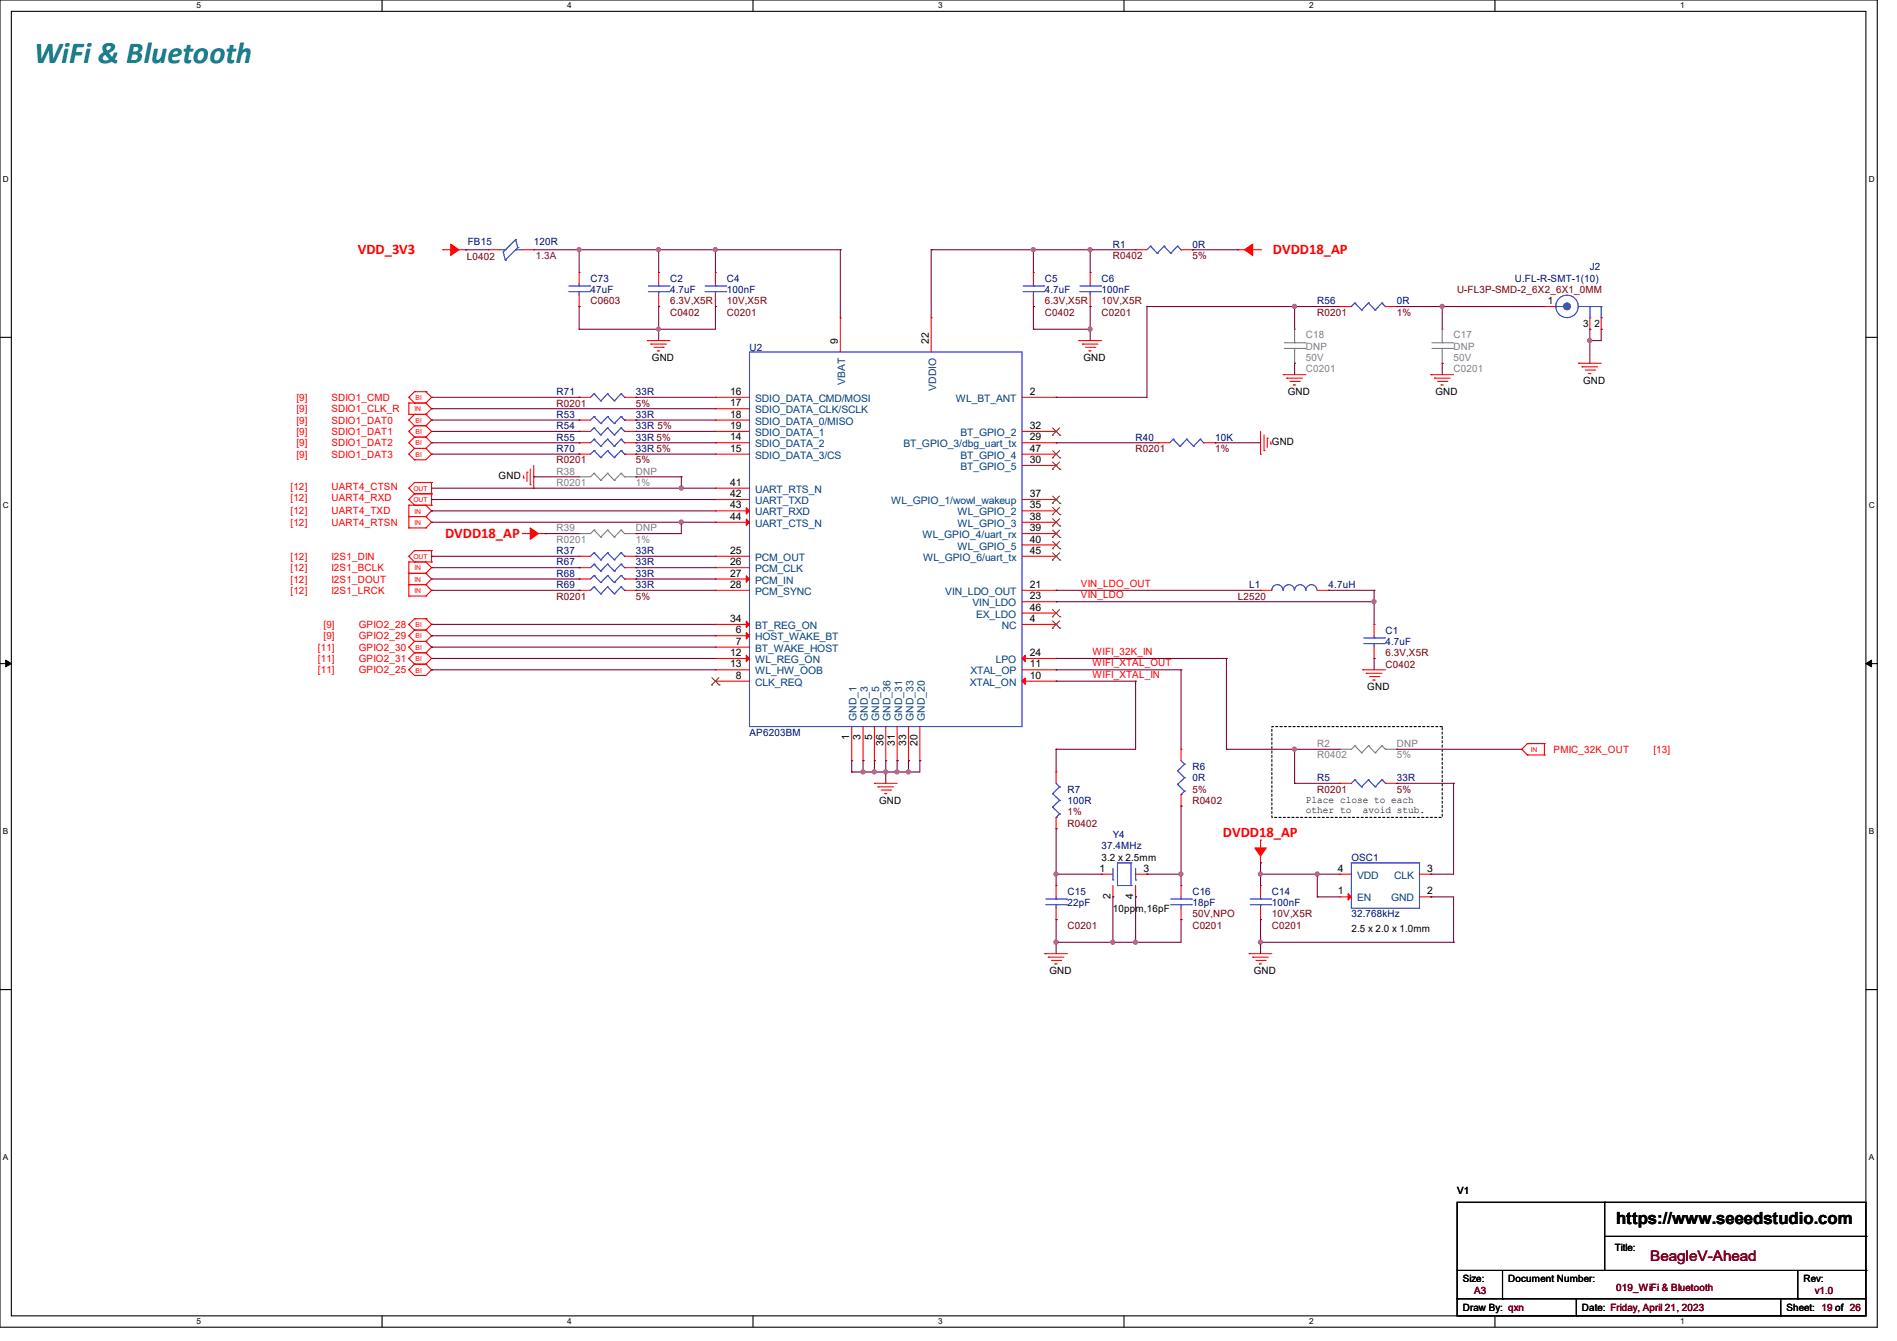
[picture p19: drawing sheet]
<svg xmlns="http://www.w3.org/2000/svg" width="297mm" height="210mm" viewBox="0 0 297 210" stroke-linecap="round" stroke-linejoin="round" font-family="sans-serif">
<defs><g id="words">
<text font-size="4.8" fill="#008080" x="5.3" y="9.9">WiFi &amp; Bluetooth</text>
<text font-size="2.6" x="253" y="191.8">https://www.seeedstudio.com</text>
<g font-size="2.3" fill="#f00">
<text x="56" y="39.8">VDD_3V3</text>
<text x="199.3" y="39.8">DVDD18_AP</text>
<text x="69.7" y="84.3">DVDD18_AP</text>
<text x="191.5" y="131.1">DVDD18_AP</text>
</g>
<text font-size="2.3" fill="#800000" x="258.4" y="197.5">BeagleV-Ahead</text>
<g font-size="1.6" fill="#800000">
<text x="73.1" y="40.7">L0402</text>
<text x="174.2" y="40.6">R0402</text>
<text x="186.7" y="40.6">5%</text>
<text x="92.5" y="47.7">C0603</text>
<text x="104.9" y="47.7">6.3V,X5R</text>
<text x="113.8" y="47.7">10V,X5R</text>
<text x="163.6" y="47.7">6.3V,X5R</text>
<text x="172.5" y="47.7">10V,X5R</text>
<text x="228.1" y="45.9">U-FL3P-SMD-2_6X2_6X1_0MM</text>
<text x="104.9" y="49.4">C0402</text>
<text x="113.8" y="49.4">C0201</text>
<text x="163.6" y="49.4">C0402</text>
<text x="172.5" y="49.4">C0201</text>
<text x="206.2" y="49.4">R0201</text>
<text x="218.7" y="49.4">1%</text>
<text x="87.1" y="63.7">R0201</text>
<text x="99.6" y="63.7">5%</text>
<text x="177.8" y="70.8">R0201</text>
<text x="190.2" y="70.8">1%</text>
<text x="87.1" y="72.6">R0201</text>
<text x="99.6" y="72.6">5%</text>
<text x="87.1" y="93.9">R0201</text>
<text x="99.6" y="93.9">5%</text>
<text x="193.8" y="93.9">L2520</text>
<text x="216.9" y="104.6">C0402</text>
<text x="216.9" y="102.8">6.3V,X5R</text>
<text x="186.7" y="124.1">5%</text>
<text x="186.7" y="125.9">R0402</text>
<text x="206.2" y="124.1">R0201</text>
<text x="218.7" y="124.1">5%</text>
<text x="167.1" y="127.7">1%</text>
<text x="167.1" y="129.5">R0402</text>
<text x="186.7" y="143.7">50V,NPO</text>
<text x="199.1" y="143.7">10V,X5R</text>
<text x="167.1" y="145.5">C0201</text>
<text x="186.7" y="145.5">C0201</text>
<text x="199.1" y="145.5">C0201</text>
<text x="230.8" y="202.7">A3</text>
<text x="253" y="202.2">019_WiFi &amp; Bluetooth</text>
<text x="284.1" y="202.7">v1.0</text>
</g>
<g font-size="1.6" fill="#000080">
<text x="73.2" y="38.4">FB15</text>
<text x="83.6" y="38.4">120R</text>
<text x="174.2" y="38.8">R1</text>
<text x="186.7" y="38.8">0R</text>
<text x="92.5" y="44.1">C73</text>
<text x="92.5" y="45.9">47uF</text>
<text x="104.9" y="44.1">C2</text>
<text x="104.9" y="45.9">4.7uF</text>
<text x="113.8" y="44.1">C4</text>
<text x="113.8" y="45.9">100nF</text>
<text x="163.6" y="44.1">C5</text>
<text x="163.6" y="45.9">4.7uF</text>
<text x="172.5" y="44.1">C6</text>
<text x="172.5" y="45.9">100nF</text>
<text x="206.2" y="47.7">R56</text>
<text x="218.7" y="47.7">0R</text>
<text x="237.2" y="44.1">U.FL-R-SMT-1(10)</text>
<text x="248.9" y="42.3">J2</text>
<text x="117.3" y="54.9">U2</text>
<text x="87.1" y="61.9">R71</text>
<text x="87.1" y="65.4">R53</text>
<text x="99.6" y="61.9">33R</text>
<text x="99.6" y="65.4">33R</text>
<text x="87.1" y="70.8">R70</text>
<text x="87.1" y="67.2">R54</text>
<text x="87.1" y="69">R55</text>
<text x="99.6" y="70.8">33R 5%</text>
<text x="99.6" y="67.2">33R 5%</text>
<text x="99.6" y="69">33R 5%</text>
<text x="177.8" y="69">R40</text>
<text x="190.2" y="69">10K</text>
<text x="87.1" y="86.8">R37</text>
<text x="87.1" y="88.6">R67</text>
<text x="99.6" y="86.8">33R</text>
<text x="99.6" y="88.6">33R</text>
<text x="87.1" y="90.3">R68</text>
<text x="87.1" y="92.1">R69</text>
<text x="99.6" y="90.3">33R</text>
<text x="99.6" y="92.1">33R</text>
<text x="195.6" y="92.1">L1</text>
<text x="208" y="92.1">4.7uH</text>
<text x="216.9" y="99.2">C1</text>
<text x="216.9" y="101">4.7uF</text>
<text x="117.3" y="115.2">AP6203BM</text>
<text x="167.1" y="124.1">R7</text>
<text x="167.1" y="125.9">100R</text>
<text x="186.7" y="120.6">R6</text>
<text x="186.7" y="122.3">0R</text>
<text x="206.2" y="122.3">R5</text>
<text x="218.7" y="122.3">33R</text>
<text x="174.2" y="131.2">Y4</text>
<text x="172.5" y="133">37.4MHz</text>
<text x="211.6" y="134.8">OSC1</text>
<text x="167.1" y="140.1">C15</text>
<text x="167.1" y="141.9">22pF</text>
<text x="186.7" y="140.1">C16</text>
<text x="186.7" y="141.9">18pF</text>
<text x="199.1" y="140.1">C14</text>
<text x="199.1" y="141.9">100nF</text>
<text x="211.6" y="143.7">32.768kHz</text>
</g>
<text font-size="1.6" fill="#800040" x="83.9" y="40.6">1.3A</text>
<g font-size="1.6">
<text x="242.4" y="47.7">1</text>
<text x="131.2" y="53.9" transform="rotate(-90 131.2 53.9)">9</text>
<text x="145.4" y="53.9" transform="rotate(-90 145.4 53.9)">22</text>
<text x="247.9" y="51.2">3</text>
<text x="249.6" y="51.2">2</text>
<text x="102.1" y="56.6">GND</text>
<text x="169.6" y="56.6">GND</text>
<text x="114.3" y="61.8">16</text>
<text x="114.3" y="63.6">17</text>
<text x="114.3" y="65.4">18</text>
<text x="161.2" y="61.8">2</text>
<text x="201.6" y="61.9">GND</text>
<text x="224.7" y="61.9">GND</text>
<text x="247.9" y="60.1">GND</text>
<text x="114.3" y="69">14</text>
<text x="114.3" y="70.7">15</text>
<text x="114.3" y="67.2">19</text>
<text x="161.2" y="69">29</text>
<text x="161.2" y="67.2">32</text>
<text x="161.2" y="70.7">47</text>
<text x="199.1" y="69.7">GND</text>
<text x="78.1" y="75.1">GND</text>
<text x="114.3" y="76.1">41</text>
<text x="114.3" y="77.9">42</text>
<text x="161.2" y="72.5">30</text>
<text x="161.2" y="77.9">37</text>
<text x="114.3" y="79.6">43</text>
<text x="114.3" y="81.4">44</text>
<text x="161.2" y="79.6">35</text>
<text x="161.2" y="81.4">38</text>
<text x="161.2" y="83.2">39</text>
<text x="114.3" y="86.7">25</text>
<text x="114.3" y="88.5">26</text>
<text x="161.2" y="85">40</text>
<text x="161.2" y="86.7">45</text>
<text x="114.3" y="90.3">27</text>
<text x="114.3" y="92.1">28</text>
<text x="161.2" y="92.1">21</text>
<text x="161.2" y="93.9">23</text>
<text x="161.2" y="95.6">46</text>
<text x="114.3" y="97.4">34</text>
<text x="115.2" y="99.2">6</text>
<text x="115.2" y="101">7</text>
<text x="161.2" y="97.4">4</text>
<text x="114.3" y="102.7">12</text>
<text x="114.3" y="104.5">13</text>
<text x="115.2" y="106.3">8</text>
<text x="161.2" y="106.3">10</text>
<text x="161.2" y="104.5">11</text>
<text x="161.2" y="102.7">24</text>
<text x="214.1" y="108.1">GND</text>
<text x="133" y="115.9" transform="rotate(-90 133 115.9)">1</text>
<text x="134.7" y="115.9" transform="rotate(-90 134.7 115.9)">3</text>
<text x="136.5" y="115.9" transform="rotate(-90 136.5 115.9)">5</text>
<text x="138.3" y="116.8" transform="rotate(-90 138.3 116.8)">36</text>
<text x="140.1" y="116.8" transform="rotate(-90 140.1 116.8)">31</text>
<text x="141.9" y="116.8" transform="rotate(-90 141.9 116.8)">33</text>
<text x="143.6" y="116.8" transform="rotate(-90 143.6 116.8)">20</text>
<text x="137.6" y="125.9">GND</text>
<text x="204.5" y="125.7">Place close to each</text>
<text x="204.5" y="127.3">other to</text>
<text x="213.4" y="127.3">avoid stub.</text>
<text x="172.1" y="136.5">1</text>
<text x="172.5" y="134.8">3.2 x 2.5mm</text>
<text x="179" y="136.5">3</text>
<text x="209.5" y="136.5">4</text>
<text x="223.5" y="136.5">3</text>
<text x="173.9" y="140.8" transform="rotate(-90 173.9 140.8)">2</text>
<text x="174.2" y="142.8">10ppm,16pF</text>
<text x="177.4" y="140.8" transform="rotate(-90 177.4 140.8)">4</text>
<text x="209.5" y="140.1">1</text>
<text x="223.5" y="140.1">2</text>
<text x="211.6" y="146">2.5 x 2.0 x 1.0mm</text>
<text x="164.3" y="152.6">GND</text>
<text x="196.3" y="152.6">GND</text>
<text x="228.1" y="187.1">V1</text>
<text x="252.8" y="196">Title:</text>
<text x="229" y="200.7">Size:</text>
<text x="236.1" y="200.7">Document Number:</text>
<text x="282.4" y="200.7">Rev:</text>
<text x="229" y="205.4">Draw By: qxn</text>
<text x="247.7" y="205.4">Date: Friday, April 21, 2023</text>
<text x="279.7" y="205.4">Sheet: 19 of 26</text>
</g>
<g font-size="1.6" fill="#808080">
<text x="204.5" y="53">C18</text>
<text x="227.6" y="53">C17</text>
<text x="204.5" y="54.8">DNP</text>
<text x="204.5" y="58.3">C0201</text>
<text x="204.5" y="56.6">50V</text>
<text x="227.6" y="54.8">DNP</text>
<text x="227.6" y="58.3">C0201</text>
<text x="227.6" y="56.6">50V</text>
<text x="87.1" y="74.3">R38</text>
<text x="87.1" y="76.1">R0201</text>
<text x="99.6" y="74.3">DNP</text>
<text x="99.6" y="76.1">1%</text>
<text x="87.1" y="83.2">R39</text>
<text x="99.6" y="83.2">DNP</text>
<text x="87.1" y="85">R0201</text>
<text x="99.6" y="85">1%</text>
<text x="206.2" y="117">R2</text>
<text x="206.2" y="118.8">R0402</text>
<text x="218.7" y="117">DNP</text>
<text x="218.7" y="118.8">5%</text>
</g>
<g font-size="1.6" fill="#f00">
<text x="46.4" y="62.8">[9]</text>
<text x="46.4" y="64.6">[9]</text>
<text x="51.9" y="62.8">SDIO1_CMD</text>
<text x="51.9" y="64.6">SDIO1_CLK_R</text>
<text x="46.4" y="66.3">[9]</text>
<text x="46.4" y="68.1">[9]</text>
<text x="46.4" y="69.9">[9]</text>
<text x="46.4" y="71.7">[9]</text>
<text x="51.9" y="66.3">SDIO1_DAT0</text>
<text x="51.9" y="68.1">SDIO1_DAT1</text>
<text x="51.9" y="69.9">SDIO1_DAT2</text>
<text x="51.9" y="71.7">SDIO1_DAT3</text>
<text x="45.5" y="76.7">[12]</text>
<text x="51.9" y="76.7">UART4_CTSN</text>
<text x="45.5" y="78.4">[12]</text>
<text x="45.5" y="82.3">[12]</text>
<text x="45.5" y="80.6">[12]</text>
<text x="51.9" y="78.4">UART4_RXD</text>
<text x="51.9" y="82.3">UART4_RTSN</text>
<text x="51.9" y="80.6">UART4_TXD</text>
<text x="45.5" y="87.7">[12]</text>
<text x="45.5" y="89.4">[12]</text>
<text x="51.9" y="87.7">I2S1_DIN</text>
<text x="51.9" y="89.4">I2S1_BCLK</text>
<text x="45.5" y="91.2">[12]</text>
<text x="45.5" y="93">[12]</text>
<text x="51.9" y="91.2">I2S1_DOUT</text>
<text x="51.9" y="93">I2S1_LRCK</text>
<text x="169.2" y="91.9">VIN_LDO_OUT</text>
<text x="169.2" y="93.7">VIN_LDO</text>
<text x="49.8" y="101.9">[11]</text>
<text x="50.7" y="98.3">[9]</text>
<text x="50.7" y="100.1">[9]</text>
<text x="56.2" y="98.3">GPIO2_28</text>
<text x="56.2" y="100.1">GPIO2_29</text>
<text x="56.2" y="101.9">GPIO2_30</text>
<text x="49.8" y="105.4">[11]</text>
<text x="49.8" y="103.7">[11]</text>
<text x="56.2" y="105.4">GPIO2_25</text>
<text x="56.2" y="103.7">GPIO2_31</text>
<text x="171" y="104.3">WIFI_XTAL_OUT</text>
<text x="171" y="106.1">WIFI_XTAL_IN</text>
<text x="171" y="102.6">WIFI_32K_IN</text>
<text x="243.2" y="117.9">PMIC_32K_OUT</text>
<text x="258.9" y="117.9">[13]</text>
</g>
<g font-size="1.6" fill="#004080">
<text x="118.2" y="63">SDIO_DATA_CMD/MOSI</text>
<text x="118.2" y="64.7">SDIO_DATA_CLK/SCLK</text>
<text x="132.3" y="60.3" transform="rotate(-90 132.3 60.3)">VBAT</text>
<text x="146.6" y="61.2" transform="rotate(-90 146.6 61.2)">VDDIO</text>
<text x="149.6" y="63">WL_BT_ANT</text>
<text x="118.2" y="70.1">SDIO_DATA_2</text>
<text x="118.2" y="71.8">SDIO_DATA_3/CS</text>
<text x="118.2" y="66.5">SDIO_DATA_0/MISO</text>
<text x="118.2" y="68.3">SDIO_DATA_1</text>
<text x="141.4" y="70.1">BT_GPIO_3/dbg_uart_tx</text>
<text x="150.4" y="68.3">BT_GPIO_2</text>
<text x="150.4" y="71.8">BT_GPIO_4</text>
<text x="118.2" y="77.2">UART_RTS_N</text>
<text x="150.4" y="73.6">BT_GPIO_5</text>
<text x="118.2" y="79">UART_TXD</text>
<text x="118.2" y="80.7">UART_RXD</text>
<text x="118.2" y="82.5">UART_CTS_N</text>
<text x="139.5" y="79">WL_GPIO_1/wowl_wakeup</text>
<text x="149.9" y="80.7">WL_GPIO_2</text>
<text x="149.9" y="82.5">WL_GPIO_3</text>
<text x="118.2" y="87.8">PCM_OUT</text>
<text x="118.2" y="89.6">PCM_CLK</text>
<text x="144.4" y="84.3">WL_GPIO_4/uart_rx</text>
<text x="144.5" y="87.8">WL_GPIO_6/uart_tx</text>
<text x="149.9" y="86.1">WL_GPIO_5</text>
<text x="118.2" y="91.4">PCM_IN</text>
<text x="118.2" y="93.2">PCM_SYNC</text>
<text x="148" y="93.2">VIN_LDO_OUT</text>
<text x="152.3" y="95">VIN_LDO</text>
<text x="118.2" y="100.3">HOST_WAKE_BT</text>
<text x="118.2" y="98.5">BT_REG_ON</text>
<text x="152.8" y="96.7">EX_LDO</text>
<text x="156.8" y="98.5">NC</text>
<text x="118.2" y="102.1">BT_WAKE_HOST</text>
<text x="118.2" y="103.8">WL_REG_ON</text>
<text x="118.2" y="105.6">WL_HW_OOB</text>
<text x="118.2" y="107.4">CLK_REQ</text>
<text x="151.8" y="107.4">XTAL_ON</text>
<text x="151.9" y="105.6">XTAL_OP</text>
<text x="155.9" y="103.8">LPO</text>
<text x="134.1" y="112.9" transform="rotate(-90 134.1 112.9)">GND_1</text>
<text x="135.9" y="112.9" transform="rotate(-90 135.9 112.9)">GND_3</text>
<text x="137.7" y="112.9" transform="rotate(-90 137.7 112.9)">GND_5</text>
<text x="139.4" y="112.9" transform="rotate(-90 139.4 112.9)">GND_36</text>
<text x="141.2" y="112.9" transform="rotate(-90 141.2 112.9)">GND_31</text>
<text x="143" y="112.9" transform="rotate(-90 143 112.9)">GND_33</text>
<text x="144.8" y="112.9" transform="rotate(-90 144.8 112.9)">GND_20</text>
<text x="212.5" y="137.6">VDD</text>
<text x="218.3" y="137.6">CLK</text>
<text x="212.5" y="141.2">EN</text>
<text x="217.8" y="141.2">GND</text>
</g>
<g font-size="1.3">
<text x="30.8" y="1.3">5</text>
<text x="88.8" y="1.3">4</text>
<text x="146.9" y="1.3">3</text>
<text x="205" y="1.3">2</text>
<text x="263.1" y="1.3">1</text>
<text x=".5" y="28.4">D</text>
<text x="292.6" y="28.4">D</text>
<text x=".5" y="79.5">C</text>
<text x="292.6" y="79.5">C</text>
<text x=".5" y="130.6">B</text>
<text x="292.6" y="130.6">B</text>
<text x=".5" y="181.7">A</text>
<text x="292.6" y="181.7">A</text>
<text x="30.8" y="207.4">5</text>
<text x="88.8" y="207.4">4</text>
<text x="146.9" y="207.4">3</text>
<text x="205" y="207.4">2</text>
<text x="263.1" y="207.4">1</text>
</g>
<g font-size="1.1" fill="#f00">
<text x="64.9" y="64.4">IN</text>
<text x="65.1" y="62.7">BI</text>
<text x="65.1" y="66.2">BI</text>
<text x="65.1" y="68">BI</text>
<text x="65.1" y="69.8">BI</text>
<text x="65.1" y="71.5">BI</text>
<text x="64.7" y="76.9">OUT</text>
<text x="64.7" y="78.7">OUT</text>
<text x="64.9" y="82.2">IN</text>
<text x="64.9" y="80.4">IN</text>
<text x="64.7" y="87.5">OUT</text>
<text x="64.9" y="89.3">IN</text>
<text x="64.9" y="91.1">IN</text>
<text x="64.9" y="92.9">IN</text>
<text x="65.1" y="98.2">BI</text>
<text x="65.1" y="100">BI</text>
<text x="65.1" y="101.8">BI</text>
<text x="65.1" y="105.3">BI</text>
<text x="65.1" y="103.5">BI</text>
<text x="239.7" y="117.8">IN</text>
</g>
</g></defs>
<path d="M0 0h293.9v207.9h-293.9zM1.8 1.8h290.3v204.3h-290.3z" fill="none" stroke="#000" stroke-width=".17"/>
<g fill="#fff">
<path d="M30.8 .2h.7v1.4h-.7z"/>
<path d="M30.8 206.2h.7v1.4h-.7z"/>
</g>
<path d="M59.8 0v1.8M59.8 206.1v1.8" fill="none" stroke="#000" stroke-width=".17"/>
<g fill="#fff">
<path d="M88.8 .2h.7v1.4h-.7z"/>
<path d="M88.8 206.2h.7v1.4h-.7z"/>
</g>
<path d="M117.9 0v1.8M117.9 206.1v1.8" fill="none" stroke="#000" stroke-width=".17"/>
<g fill="#fff">
<path d="M146.9 .2h.7v1.4h-.7z"/>
<path d="M146.9 206.2h.7v1.4h-.7z"/>
</g>
<path d="M176 0v1.8M176 206.1v1.8" fill="none" stroke="#000" stroke-width=".17"/>
<g fill="#fff">
<path d="M205 .2h.7v1.4h-.7z"/>
<path d="M205 206.2h.7v1.4h-.7z"/>
</g>
<path d="M234.1 0v1.8M234.1 206.1v1.8" fill="none" stroke="#000" stroke-width=".17"/>
<g fill="#fff">
<path d="M263.1 .2h.6v1.4h-.6z"/>
<path d="M263.1 206.2h.6v1.4h-.6z"/>
<path d="M.5 27.3h.9v1.4h-.9z"/>
<path d="M292.6 27.3h.9v1.4h-.9z"/>
<path d="M.5 78.4h.9v1.4h-.9z"/>
<path d="M292.6 78.4h.9v1.4h-.9z"/>
</g>
<path d="M0 52.8h1.8M292.1 52.8h1.8" fill="none" stroke="#000" stroke-width=".17"/>
<g fill="#fff">
<path d="M.5 129.5h.8v1.4h-.8z"/>
<path d="M292.6 129.5h.8v1.4h-.8z"/>
</g>
<path d="M0 103.9h1.8M292.1 103.9h1.8" fill="none" stroke="#000" stroke-width=".17"/>
<path d="M.9 103.4l.9 .5-.9 .5zM292.1 103.9l.9-.5v1z" fill="#000" stroke="#000" stroke-width=".16"/>
<g fill="#fff">
<path d="M.5 180.5h.8v1.4h-.8z"/>
<path d="M292.6 180.5h.8v1.4h-.8z"/>
</g>
<g fill="none" stroke="#000" stroke-width=".17">
<path d="M0 155h1.8M292.1 155h1.8M228.1 188.3h64v17.8h-64zM228.1 199h64M235.2 199v4.4M251.2 188.3h.1M251.2 188.3v10.7M251.2 193.6h40.9M281.5 199v4.4M292.1 199h.1M292.1 193.6h.1M228.1 203.4h.1"/>
<path d="M228.1 203.4h64M235.2 203.4h.1M246.8 206.1h.1M246.8 203.4v2.7M278.8 206.1h.1M278.8 203.4v2.7M281.5 203.4h.1"/>
</g>
<path d="M199.1 113.8h26.7v14.2h-26.7z" fill="none" stroke="#000" stroke-width=".17" stroke-dasharray=".3"/>
<g fill="none" stroke="#f00" stroke-width=".17">
<path d="M69.3 39.1h.1M69.3 39.1h2M71.7 39.1h1.2M72.9 39.1h.1M76.5 39.1h.1M76.5 39.1h1.7M81.8 39.1h1.8M83.6 39.1h.1M177.8 39.1h.1M177.8 39.1h1.8M184.9 39.1h1.8M186.7 39.1h.1"/>
<path d="M193.8 39.1h.1M193.8 39.1h1.2M195.4 39.1h2M197.4 39.1h.1M90.7 42.7h.1M90.7 48h.1M90.7 42.7v1.7M90.7 46.2v1.8M101.3 53.3h.1M101.3 53.3h3.6M101.9 53.9h.1M101.9 53.9h2.5"/>
<path d="M102.4 54.4h1.4M103 54.9h.1M103 54.9h.3M103.1 42.7h.1M103.1 48h.1M103.1 42.7v1.7M103.1 46.2v1.8M103.8 54.4h.1M112 42.7h.1M112 48h.1M112 42.7v1.7M112 46.2v1.8"/>
<path d="M131.6 49.8h.1M131.6 49.8v5.3M145.8 49.8h.1M145.8 49.8v5.3M161.8 42.7h.1M161.8 48h.1M161.8 42.7v1.7M161.8 46.2v1.8M168.9 53.3h.1M168.9 53.3h3.6M169.5 53.9h.1M169.5 53.9h2.4"/>
<path d="M170 54.4h1.4M170.5 54.9h.1M170.5 54.9h.4M170.7 42.7h.1M170.7 48h.1M170.7 42.7v1.7M170.7 46.2v1.8M171.4 54.4h.1M200.9 58.7h.1M200.9 58.7h3.6M201.5 59.2h.1M201.5 59.2h2.4"/>
<path d="M202 59.7h1.4M203.4 59.7h.1M209.8 48h.1M209.8 48h1.8M216.9 48h1.8M218.7 48h.1M224 58.7h.1M224 58.7h3.6M224.6 59.2h.1M224.6 59.2h2.4M225.1 59.7h1.4M226.5 59.7h.1"/>
<path d="M241.8 48h.1M241.8 48h1.8M247.1 56.9h.1M247.1 56.9h3.6M247.7 57.4h.1M247.7 57.4h2.4M248.2 58h1.4M248.8 58.5h.1M248.8 58.5h.3M248.9 51.6h.1M248.9 49.8v1.8M249.6 58h.1"/>
<path d="M250.7 51.6h.1M250.7 49.8v1.8M64 65.8h.1M64 67.6h.1M64 69.3h.1M64 71.1h.1M64 62.2h.1M64 78.2h.1M64 76.5h.1M64 63.1h.1M64 64.9h.1M64 79.1h.1"/>
<path d="M64 64.9h2.7M64 62.2l.9 .9M64 65.8l.9 .9M64 67.6l.9 .9M64 69.3l.9 .9M64 71.1l.9 .9M64 63.1h2.7M64 78.2l.9 .9M64 79.1h3.6M64 76.5l.9 .8M64 63.1v1.8M64 79.1v3.6"/>
<path d="M64.9 64.9h.1M64.9 66.7h.1M64.9 68.5h.1M64.9 70.2h.1M64.9 72h.1M64.9 61.3h.1M64.9 63.1h.1M64.9 77.3h.1M64.9 79.1h.1M64.9 75.6h.1M64.9 64.9l-.9 .9M64.9 68.5l-.9 .8"/>
<path d="M64.9 66.7h1.8M64.9 66.7l-.9 .9M64.9 70.2l-.9 .9M64.9 68.5h1.8M64.9 70.2h1.8M64.9 61.3h1.8M64.9 61.3l-.9 .9M64.9 77.3l-.9 .9M64.9 77.3h2.7M64.9 75.6l-.9 .9M64.9 75.6h2.7M66.7 64.9h.1"/>
<path d="M66.7 66.7h.1M66.7 68.5h.1M66.7 70.2h.1M66.7 61.3h.1M66.7 63.1h.1M66.7 79.1h.1M66.7 64.9l.9 .9M66.7 66.7l.9 .9M66.7 70.2l.9 .9M66.7 68.5l.9 .8M66.7 61.3l.9 .9M66.7 63.1l.9 .9"/>
<path d="M66.7 79.1l.9 .9M67.6 65.8h.1M67.6 67.6h.1M67.6 69.3h.1M67.6 71.1h.1M67.6 62.2h.1M67.6 77.3h.1M67.6 79.1h.1M67.6 75.6h.1M67.6 64h.1M67.6 75.6v3.5M67.6 62.2l-.9 .9"/>
<path d="M67.6 65.8l-.9 .9M67.6 64l-.9 .9M67.6 67.6l-.9 .9M67.6 69.3l-.9 .9M67.6 71.1l-.9 .9h-1.8M82 74.8h.1M82 74.5v.3M82.5 74h.1M82.5 74v1.4M83 75.9h.1M83 73.4v2.5M83.6 76.5h.1"/>
<path d="M83.6 72.9v3.6M90.7 71.1h.1M90.7 62.2h.1M90.7 65.8h.1M90.7 67.6h.1M90.7 69.3h.1M90.7 71.1h1.8M90.7 69.3h1.8M90.7 62.2h1.8M90.7 65.8h1.8M90.7 67.6h1.8M97.8 71.1h1.8"/>
<path d="M97.8 69.3h1.8M97.8 62.2h1.8M97.8 65.8h1.8M97.8 67.6h1.8M99.6 71.1h.1M99.6 62.2h.1M99.6 65.8h.1M99.6 67.6h.1M99.6 69.3h.1M112 69.3h.1M112 71.1h.1M112 62.2h.1"/>
<path d="M112 64h.1M112 65.8h.1M112 67.6h.1M112 76.5h.1M112 78.2h.1M112 71.1h5.3M112 69.3h5.3M112 62.2h5.3M112 64h5.3M112 65.8h5.3M112 67.6h5.3M112 76.5h5.3"/>
<path d="M112 78.2h5.3M160 71.1h5.4M160 69.3h5.4M160 62.2h5.4M160 67.6h5.4M160 78.2h5.4M160 72.9h5.4M165.4 62.2h.1M165.4 69.3h.1M165.4 72.9h.1M165.4 67.6h.1M165.4 78.2h.1"/>
<path d="M165.4 71.1h.1M181.4 69.3h.1M181.4 69.3h1.7M188.5 69.3h1.7M190.2 69.3h.1M197.4 71.1h.1M197.4 67.6v3.5M197.9 70.6h.1M197.9 68.1v2.5M198.4 68.6h.1M198.4 68.6v1.5M199 69.5h.1"/>
<path d="M199 69.2v.3M202.5 60.3h.1M202.5 60.3h.4M225.6 60.3h.1M225.6 60.3h.4M64 87.1h.1M64 97.8h.1M64 99.6h.1M64 88h.1M64 89.8h.1M64 91.6h.1M64 93.3h.1"/>
<path d="M64 80.9h.1M64 82.7h.1M64 87.1l.9 .9M64 88h3.6M64 97.8l.9 .9M64 99.6l.9 .9M64 88v5.3M64 89.8h2.7M64 91.6h2.7M64 93.3h2.7M64 82.7h2.7M64 80.9h2.7"/>
<path d="M64.9 86.2h.1M64.9 88h.1M64.9 96.9h.1M64.9 98.7h.1M64.9 86.2l-.9 .9M64.9 86.2h2.7M64.9 96.9h1.8M64.9 96.9l-.9 .9M64.9 98.7h1.8M64.9 98.7l-.9 .9M66.7 96.9h.1M66.7 98.7h.1"/>
<path d="M66.7 88h.1M66.7 89.8h.1M66.7 91.6h.1M66.7 93.3h.1M66.7 80.9h.1M66.7 82.7h.1M66.7 80.9l.9 .9M66.7 96.9l.9 .9M66.7 98.7l.9 .9M66.7 88l.9 .9M66.7 89.8l.9 .9M66.7 91.6l.9 .9"/>
<path d="M67.6 86.2h.1M67.6 88h.1M67.6 97.8h.1M67.6 99.6h.1M67.6 88.9h.1M67.6 90.7h.1M67.6 92.5h.1M67.6 81.8h.1M67.6 80h.1M67.6 86.2v1.8M67.6 97.8l-.9 .9M67.6 99.6l-.9 .9"/>
<path d="M67.6 88.9l-.9 .9M67.6 90.7l-.9 .9M67.6 92.5l-.9 .8M67.6 81.8l-.9 .9M67.6 80l-.9 .9M81.8 83.6h.1M81.8 83.6h1.9M84.1 83.6h1.2M85.3 83.6h.1M90.7 87.1h.1M90.7 88.9h.1M90.7 90.7h.1"/>
<path d="M90.7 92.5h.1M90.7 92.5h1.8M90.7 87.1h1.8M90.7 88.9h1.8M90.7 90.7h1.8M97.8 92.5h1.8M97.8 87.1h1.8M97.8 88.9h1.8M97.8 90.7h1.8M99.6 87.1h.1M99.6 88.9h.1M99.6 90.7h.1"/>
<path d="M99.6 92.5h.1M112 80h.1M112 81.8h.1M112 87.1h.1M112 88.9h.1M112 90.7h.1M112 92.5h.1M112 99.6h.1M112 97.8h.1M112 92.5h5.3M112 87.1h5.3M112 88.9h5.3"/>
<path d="M112 80h5.3M112 81.8h5.3M112 90.7h5.3M112 99.6h5.3M112 97.8h5.3M160 83.6h5.4M160 92.5h5.4M160 87.1h5.4M160 80h5.4M160 81.8h5.4M160 97.8h5.4M160 94.2h5.4"/>
<path d="M160 96h5.4M160 85.3h5.4M165.4 97.8h.1M165.4 92.5h.1M165.4 94.2h.1M165.4 96h.1M165.4 80h.1M165.4 81.8h.1M165.4 83.6h.1M165.4 85.3h.1M165.4 87.1h.1M197.4 92.5h.1"/>
<path d="M197.4 92.5h1.7M206.2 92.5h1.8M208 92.5h.1M215.1 97.8h.1M215.1 97.8v1.8M64 104.9h.1M64 101.3h.1M64 103.1h.1M64 101.3l.9 .9M64 104.9l.9 .9M64 103.1l.9 .9M64.9 100.5h.1"/>
<path d="M64.9 104h.1M64.9 105.8h.1M64.9 102.2h.1M64.9 100.5l-.9 .8M64.9 102.2l-.9 .9M64.9 100.5h1.8M64.9 104h1.8M64.9 104l-.9 .9M64.9 102.2h1.8M66.7 104h.1M66.7 100.5h.1M66.7 102.2h.1"/>
<path d="M66.7 102.2l.9 .9M66.7 104l.9 .9M66.7 100.5l.9 .8M67.6 104.9h.1M67.6 101.3h.1M67.6 103.1h.1M67.6 101.3l-.9 .9M67.6 104.9l-.9 .9h-1.8M67.6 103.1l-.9 .9M112 101.3h.1M112 103.1h.1M112 104.9h.1"/>
<path d="M112 106.7h.1M112 104.9h5.3M112 101.3h5.3M112 103.1h5.3M112 106.7h5.3M133.3 119.1h.1M133.3 113.8v5.3M135.1 119.1h.1M135.1 113.8v5.3M136.9 119.1h.1M136.9 113.8v5.3M138.7 119.1h.1"/>
<path d="M138.7 113.8v5.3M140.5 119.1h.1M140.5 113.8v5.3M142.2 119.1h.1M142.2 113.8v5.3M144 119.1h.1M144 113.8v5.3M160 104.9h5.4M160 103.1h5.4M160 106.7h5.4M165.4 106.7h.1M165.4 104.9h.1"/>
<path d="M165.4 103.1h.1M184.9 117.3h.1M184.9 117.3v1.8M213.4 104.9h.1M213.4 104.9h3.5M213.9 105.5h.1M213.9 105.5h2.5M214.4 106h1.5M215 106.5h.1M215 106.5h.3M215.1 103.1h.1M215.1 101.3v1.8"/>
<path d="M215.9 106h.1M238.3 117.3h.1M238.3 117.3l.8 .9M239.1 116.5h.1M239.1 118.2h.1M239.1 116.5l-.8 .8M239.1 118.2h2.7M239.1 116.5h2.7M241.8 116.5h.1M241.8 118.2h.1M241.8 116.5v1.7M136.9 122.7h.1"/>
<path d="M136.9 122.7h3.6M137.5 123.2h.1M137.5 123.2h2.4M138 123.7h1.4M138.5 124.3h.1M138.5 124.3h.4M139.4 123.7h.1M165.4 120.9h.1M165.4 129.8h.1M165.4 138.7h.1M165.4 120.9v1.8M165.4 128v1.8"/>
<path d="M165.4 138.7v1.8M172.5 136.9h.1M172.5 136.9h1.7M174.2 138.7v1.8M177.8 136.9h1.8M177.8 138.7v1.8M179.6 136.9h.1M184.9 138.7h.1M184.9 126.2h.1M184.9 124.5v1.7M184.9 138.7v1.8M197.4 135.1h.1"/>
<path d="M197.4 131.6h.1M197.4 138.7h.1M197.4 131.6v1.9M197.4 133.9v1.2M197.4 138.7v1.8M209.8 122.7h.1M209.8 136.9h.1M209.8 122.7h1.8M209.8 136.9h1.8M216.9 122.7h1.8M218.7 122.7h.1M222.2 136.9h1.8"/>
<path d="M224 136.9h.1M163.6 149.4h.1M163.6 149.4h3.5M164.1 149.9h.1M164.1 149.9h2.5M164.6 150.4h1.5M165.2 151h.1M165.2 151h.3M165.4 144h.1M165.4 142.2v1.8M166.1 150.4h.1M174.2 140.5h.1"/>
<path d="M177.8 140.5h.1M184.9 144h.1M184.9 142.2v1.8M195.6 149.4h.1M195.6 149.4h3.5M196.1 149.9h.1M196.1 149.9h2.5M196.6 150.4h1.5M197.2 151h.1M197.2 151h.3M197.4 144h.1M197.4 142.2v1.8"/>
<path d="M198.1 150.4h.1M209.8 140.5h.1M209.8 140.5h1.8M222.2 140.5h1.8M224 140.5h.1"/>
</g>
<g fill="#f00" stroke="#f00" stroke-width=".17">
<path d="M116.8 79.5l.5 .5-.5 .5z"/>
<path d="M116.8 81.3l.5 .5-.5 .5z"/>
<path d="M116.8 90.2l.5 .5-.5 .5z"/>
<path d="M116.8 99.1l.5 .5-.5 .5z"/>
<path d="M116.8 102.6l.5 .5-.5 .5z"/>
<path d="M116.8 97.3l.5 .5-.5 .5z"/>
<path d="M160.5 106.2v1l-.5-.5z"/>
<path d="M160.5 102.6v1l-.5-.5z"/>
<path d="M211.1 140l.5 .5-.5 .5z"/>
<path d="M70.6 38.2l1.2 .9-1.2 .9z" fill-rule="evenodd"/>
<path d="M194.9 39.1l1.2-.9v1.8z" fill-rule="evenodd"/>
<path d="M83 82.7l1.3 .9-1.3 .9z" fill-rule="evenodd"/>
<path d="M196.5 132.8h1.7l-.8 1.3z" fill-rule="evenodd"/>
</g>
<g fill="none" stroke="#00f" stroke-width=".17">
<path d="M78.2 39.1h.9M79.1 39.1h.1M80.7 37.5h.1M80.7 39.1h.1M80.7 37.5l-1.9 2 .3 1.2M80.7 39.1h1.1M80.7 37.5l.4 1.3M81.1 38.8h.1M81.1 38.8l-2 1.9M180.1 38.6h.1M180.1 38.6l-.5 .5M180.1 38.6l1.1 1.1"/>
<path d="M181.2 39.7h.1M182.2 38.6h.1M182.2 38.6l-1 1.1M182.2 38.6l1.1 1.1M183.3 39.7h.1M184.4 38.6h.1M184.4 38.6l-1.1 1.1M184.4 38.6l.5 .5M184.9 39.1h.1M79.1 40.7h.1M89.1 44.8h3.2M89.1 45.7h3.2"/>
<path d="M90.7 45.7h.1M90.7 44.8h.1M90.7 44.4v.4M90.7 45.7v.5M92.3 44.8h.1M92.3 45.7h.1M101.5 44.8h3.2M101.5 45.7h3.2M103.1 45.7h.1M103.1 44.8h.1M103.1 44.4v.4M103.1 45.7v.5"/>
<path d="M104.7 44.8h.1M104.7 45.7h.1M110.4 44.8h3.2M110.4 45.7h3.2M112 45.7h.1M112 44.8h.1M112 44.4v.4M112 45.7v.5M113.6 44.8h.1M113.6 45.7h.1M117.3 55.1h42.7v58.7h-42.7zM160.2 44.8h3.2"/>
<path d="M160.2 45.7h3.2M161.8 45.7h.1M161.8 44.8h.1M161.8 44.4v.4M161.8 45.7v.5M163.4 44.8h.1M163.4 45.7h.1M169.1 44.8h3.2M169.1 45.7h3.2M170.7 45.7h.1M170.7 44.8h.1M170.7 44.4v.4"/>
<path d="M170.7 45.7v.5M172.3 44.8h.1M172.3 45.7h.1M212.1 47.5h.1M212.1 47.5l-.5 .5M212.1 47.5l1.1 1.1M213.2 48.6h.1M214.2 47.5h.1M214.2 47.5l-1 1.1M214.2 47.5l1.1 1.1M215.3 48.6h.1M216.4 47.5h.1"/>
<path d="M216.4 47.5l-1.1 1.1M216.4 47.5l.5 .5M216.9 48h.1M243.6 48h1.2M244.8 48h.1M247.1 48h3.6M248.9 49.8h.1M248.9 48v1.8M250.7 48h.1M250.7 49.8h.1M250.7 48v1.8M93 70.6h.1"/>
<path d="M93 61.7h.1M93 65.2h.1M93 67h.1M93 68.8h.1M93 70.6l-.5 .5M93 70.6l1.1 1.1M93 61.7l-.5 .5M93 61.7l1.1 1.1M93 65.2l-.5 .6M93 65.2l1.1 1.1M93 67l-.5 .6M93 67l1.1 1.1"/>
<path d="M93 68.8l-.5 .5M93 68.8l1.1 1.1M94.1 71.7h.1M94.1 62.8h.1M94.1 66.3h.1M94.1 68.1h.1M94.1 69.9h.1M95.1 70.6h.1M95.1 61.7h.1M95.1 65.2h.1M95.1 67h.1M95.1 68.8h.1"/>
<path d="M95.1 70.6l-1 1.1M95.1 70.6l1.1 1.1M95.1 61.7l-1 1.1M95.1 61.7l1.1 1.1M95.1 65.2l-1 1.1M95.1 65.2l1.1 1.1M95.1 67l-1 1.1M95.1 67l1.1 1.1M95.1 68.8l-1 1.1M95.1 68.8l1.1 1.1M96.2 71.7h.1M96.2 62.8h.1"/>
<path d="M96.2 66.3h.1M96.2 68.1h.1M96.2 69.9h.1M97.2 70.6h.1M97.2 61.7h.1M97.2 65.2h.1M97.2 67h.1M97.2 68.8h.1M97.2 70.6l-1 1.1M97.2 70.6l.6 .5M97.2 61.7l-1 1.1M97.2 61.7l.6 .5"/>
<path d="M97.2 65.2l-1 1.1M97.2 65.2l.6 .6M97.2 67l-1 1.1M97.2 67l.6 .6M97.2 68.8l-1 1.1M97.2 68.8l.6 .5M97.8 71.1h.1M97.8 62.2h.1M97.8 65.8h.1M97.8 67.6h.1M97.8 69.3h.1M183.7 68.8h.1"/>
<path d="M183.7 68.8l-.6 .5M183.7 68.8l1 1.1M184.7 69.9h.1M185.8 68.8h.1M185.8 68.8l-1.1 1.1M185.8 68.8l1.1 1.1M186.9 69.9h.1M187.9 68.8h.1M187.9 68.8l-1 1.1M187.9 68.8l.6 .5M188.5 69.3h.1M93 86.6h.1"/>
<path d="M93 88.3h.1M93 90.1h.1M93 91.9h.1M93 86.6l-.5 .5M93 86.6l1.1 1.1M93 88.3l-.5 .6M93 88.3l1.1 1.2M93 90.1l-.5 .6M93 90.1l1.1 1.1M93 91.9l-.5 .6M93 91.9l1.1 1.1M94.1 87.7h.1"/>
<path d="M94.1 89.5h.1M94.1 91.2h.1M94.1 93h.1M95.1 86.6h.1M95.1 88.3h.1M95.1 90.1h.1M95.1 91.9h.1M95.1 86.6l-1 1.1M95.1 86.6l1.1 1.1M95.1 88.3l-1 1.2M95.1 88.3l1.1 1.2M95.1 90.1l-1 1.1"/>
<path d="M95.1 90.1l1.1 1.1M95.1 91.9l-1 1.1M95.1 91.9l1.1 1.1M96.2 87.7h.1M96.2 89.5h.1M96.2 91.2h.1M96.2 93h.1M97.2 86.6h.1M97.2 88.3h.1M97.2 90.1h.1M97.2 91.9h.1M97.2 86.6l-1 1.1"/>
<path d="M97.2 86.6l.6 .5M97.2 88.3l-1 1.2M97.2 88.3l.6 .6M97.2 90.1l-1 1.1M97.2 90.1l.6 .6M97.2 91.9l-1 1.1M97.2 91.9l.6 .6M97.8 87.1h.1M97.8 88.9h.1M97.8 90.7h.1M97.8 92.5h.1M199.1 92.5a.87 .87 0 0 1 .9-.9 .87 .87 0 0 1 .9 .9"/>
<path d="M200.9 92.5a.87 .87 0 0 1 .9-.9 .87 .87 0 0 1 .8 .9M202.7 92.5a.87 .87 0 0 1 .9-.9 .87 .87 0 0 1 .8 .9M204.5 92.5a.87 .87 0 0 1 .8-.9 .87 .87 0 0 1 .9 .9M213.5 99.9h3.2M215.1 99.9h.1M215.1 99.6v.3M216.7 99.9h.1M184.9 119.1l.6 .6M185.5 119.7h.1M185.5 119.7l-1.1 1M213.5 100.8h3.2M215.1 100.8h.1"/>
<path d="M215.1 100.8v.5M216.7 100.8h.1M164.8 124.3h.1M164.8 126.4h.1M164.8 124.3l1.1 1M164.8 126.4l1.1 1.1M165.4 128h.1M165.4 122.7l.5 .5M165.9 123.2h.1M165.9 125.3h.1M165.9 127.5h.1M165.9 123.2l-1.1 1.1"/>
<path d="M165.9 125.3l-1.1 1.1M165.9 127.5l-.5 .5M174.2 137.8h.1M174.2 136v1.8M175 138.7h.1M175 135.1h.1M175 135.1v3.6M175 138.7h2.1M175 135.1h2.1M177.1 138.7h.1M177.1 135.1h.1M177.1 135.1v3.6"/>
<path d="M177.8 137.8h.1M177.8 136v1.8M184.4 120.7h.1M184.4 122.9h.1M184.4 120.7l1.1 1.1M184.4 122.9l1.1 1M184.9 124.5h.1M185.5 121.8h.1M185.5 123.9h.1M185.5 121.8l-1.1 1.1M185.5 123.9l-.6 .6M211.6 135.1h10.6v7.1h-10.6z"/>
<path d="M212.1 122.1h.1M212.1 122.1l-.5 .6M212.1 122.1l1.1 1.1M213.2 123.2h.1M214.2 122.1h.1M214.2 122.1l-1 1.1M214.2 122.1l1.1 1.1M215.3 123.2h.1M216.4 122.1h.1M216.4 122.1l-1.1 1.1M216.4 122.1l.5 .6M216.9 122.7h.1"/>
<path d="M163.7 140.8h3.3M163.7 141.7h3.3M165.4 141.7h.1M165.4 140.8h.1M165.4 140.5v.3M165.4 141.7v.5M167 140.8h.1M167 141.7h.1M183.3 140.8h3.2M183.3 141.7h3.2M184.9 141.7h.1M184.9 140.8h.1"/>
<path d="M184.9 140.5v.3M184.9 141.7v.5M186.5 140.8h.1M186.5 141.7h.1M195.7 140.8h3.3M195.7 141.7h3.3M197.4 141.7h.1M197.4 140.8h.1M197.4 140.5v.3M197.4 141.7v.5M199 140.8h.1M199 141.7h.1"/>
<circle cx="245.3" cy="48" r="1.76"/>
</g>
<g fill="none" stroke="#808080" stroke-width=".17">
<path d="M201.1 53.7h3.2M201.1 54.6h3.2M202.7 54.6h.1M202.7 53.7h.1M202.7 51.6h.1M202.7 56.9h.1M202.7 51.6v2.1M202.7 54.6v2.3M204.3 53.7h.1M204.3 54.6h.1M224.2 53.7h3.2M224.2 54.6h3.2"/>
<path d="M225.8 54.6h.1M225.8 53.7h.1M225.8 51.6h.1M225.8 56.9h.1M225.8 51.6v2.1M225.8 54.6v2.3M227.4 53.7h.1M227.4 54.6h.1M90.7 74.7h.1M93 74.1h.1M93 74.1l-.5 .6h-1.8M93 74.1l1.1 1.1"/>
<path d="M94.1 75.2h.1M95.1 74.1h.1M95.1 74.1l-1 1.1M95.1 74.1l1.1 1.1M96.2 75.2h.1M97.2 74.1h.1M97.2 74.1l-1 1.1M97.2 74.1l.6 .6M97.8 74.7h.1M97.8 74.7h1.8M99.6 74.7h.1M90.7 83.6h.1"/>
<path d="M93 83h.1M93 83l-.5 .6h-1.8M93 83l1.1 1.1M94.1 84.1h.1M95.1 83h.1M95.1 83l-1 1.1M95.1 83l1.1 1.1M96.2 84.1h.1M97.2 83h.1M97.2 83l-1 1.1M97.2 83l.6 .6M97.8 83.6h.1"/>
<path d="M97.8 83.6h1.8M99.6 83.6h.1M209.8 117.3h.1M212.1 116.8h.1M212.1 116.8l-.5 .5h-1.8M212.1 116.8l1.1 1.1M213.2 117.9h.1M214.2 116.8h.1M214.2 116.8l-1 1.1M214.2 116.8l1.1 1.1M215.3 117.9h.1M216.4 116.8h.1"/>
<path d="M216.4 116.8l-1.1 1.1M216.4 116.8l.5 .5M216.9 117.3h.1M216.9 117.3h1.8M218.7 117.3h.1"/>
</g>
<circle cx="245.3" cy="48" r=".53" fill="#00f" stroke="#00f" stroke-width=".17"/>
<g fill="none" stroke="#804000" stroke-width=".16">
<path d="M164.8 73.5h.1M164.8 68.2h.1M164.8 78.8h.1M164.8 71.7h.1M164.8 72.3l1.1 1.2M164.8 67l1.1 1.2M164.8 79.5l1.1 1.1M164.8 77.7l1.1 1.1M164.8 70.6l1.1 1.1M165.9 72.3l-1.1 1.2M165.9 67l-1.1 1.2M165.9 79.5l-1.1 1.1"/>
<path d="M165.9 77.7l-1.1 1.1M165.9 70.6l-1.1 1.1M165.9 73.5h.1M165.9 68.2h.1M165.9 78.8h.1M165.9 71.7h.1M164.8 98.4h.1M164.8 96.6h.1M164.8 80.6h.1M164.8 82.4h.1M164.8 84.2h.1M164.8 85.9h.1"/>
<path d="M164.8 87.7h.1M164.8 97.2l1.1 1.2M164.8 95.5l1.1 1.1M164.8 81.2l1.1 1.2M164.8 83l1.1 1.2M164.8 84.8l1.1 1.1M164.8 86.6l1.1 1.1M165.9 97.2l-1.1 1.2M165.9 95.5l-1.1 1.1M165.9 81.2l-1.1 1.2M165.9 83l-1.1 1.2M165.9 84.8l-1.1 1.1"/>
<path d="M165.9 86.6l-1.1 1.1M165.9 98.4h.1M165.9 96.6h.1M165.9 80.6h.1M165.9 82.4h.1M165.9 84.2h.1M165.9 85.9h.1M165.9 87.7h.1M111.4 107.3h.1M111.5 106.1l1.1 1.2M112.6 106.1l-1.2 1.2M112.6 107.3h.1"/>
</g>
<g fill="none" stroke="#800040" stroke-width=".17">
<path d="M72.9 39.1h.1M72.9 39.1h3.6M83.6 39.1h48M90.7 39.1h.1M90.7 39.1v3.6M103.1 39.1h.1M103.1 39.1v3.6M112 39.1h.1M112 39.1v3.6M131.6 39.1h.1M131.6 39.1v10.7M145.8 39.1h.1"/>
<path d="M145.8 39.1h32M145.8 39.1v10.7M161.8 39.1h.1M161.8 39.1v3.6M170.7 39.1h.1M170.7 39.1v3.6M186.7 39.1h.1M186.7 39.1h7.1M90.7 51.6h.1M90.7 48h.1M90.7 48v3.6M103.1 48h.1"/>
<path d="M103.1 51.6h.1M103.1 48v5.3M112 48h.1M112 48v3.6h-21.3M161.8 48h.1M161.8 51.6h.1M161.8 51.6h8.9M161.8 48v3.6M170.7 48h.1M170.7 51.6h.1M170.7 48v5.3M179.6 48h.1"/>
<path d="M179.6 48h30.2M179.6 48v14.2h-14.2M202.7 48h.1M202.7 56.9h.1M202.7 48v3.6M202.7 56.9v1.8M218.7 48h.1M218.7 48h23.1M225.8 48h.1M225.8 56.9h.1M225.8 48v3.6M225.8 56.9v1.8"/>
<path d="M248.9 51.6h.1M248.9 53.3h.1M248.9 51.6v5.3M250.7 51.6h.1M250.7 51.6v1.7h-1.8M67.6 64h.1M67.6 78.2h.1M67.6 65.8h23.1M67.6 67.6h23.1M67.6 69.3h23.1M67.6 71.1h23.1M67.6 62.2h23.1"/>
<path d="M67.6 64h44.4M67.6 76.5h44.4M67.6 78.2h44.4M83.6 74.7h.1M83.6 74.7h7.1M90.7 65.8h.1M90.7 67.6h.1M90.7 69.3h.1M90.7 71.1h.1M90.7 62.2h.1M99.6 74.7h.1M99.6 67.6h.1"/>
<path d="M99.6 65.8h.1M99.6 69.3h.1M99.6 71.1h.1M99.6 62.2h.1M99.6 65.8h12.4M99.6 67.6h12.4M99.6 69.3h12.4M99.6 71.1h12.4M99.6 62.2h12.4M99.6 74.7h7.1M106.7 76.5h.1M106.7 74.7h.1"/>
<path d="M106.7 74.7v1.8M165.4 69.3h.1M165.4 62.2h.1M165.4 69.3h16M190.2 69.3h.1M190.2 69.3h7.2M67.6 97.8h.1M67.6 99.6h.1M67.6 87.1h.1M67.6 80h.1M67.6 92.5h23.1M67.6 97.8h44.4"/>
<path d="M67.6 99.6h44.4M67.6 88.9h23.1M67.6 90.7h23.1M67.6 87.1h23.1M67.6 80h44.4M67.6 81.8h44.4M85.3 83.6h.1M85.3 83.6h5.4M90.7 88.9h.1M90.7 90.7h.1M90.7 92.5h.1M99.6 87.1h.1"/>
<path d="M99.6 92.5h.1M99.6 90.7h.1M99.6 88.9h.1M99.6 83.6h.1M99.6 92.5h12.4M99.6 88.9h12.4M99.6 90.7h12.4M99.6 87.1h12.4M106.7 81.8h.1M106.7 81.8v1.8h-7.1M165.4 92.5h.1M165.4 94.2h.1"/>
<path d="M165.4 92.5h32M165.4 94.2h49.7M208 92.5h.1M208 92.5h7.1M215.1 92.5h.1M215.1 94.2h.1M215.1 92.5v5.3M67.6 101.3h.1M67.6 103.1h.1M67.6 104.9h.1M67.6 104.9h44.4M67.6 103.1h44.4"/>
<path d="M67.6 101.3h44.4M133.3 119.1h.1M133.3 119.1v1.8M135.1 119.1h.1M135.1 119.1v1.8M136.9 119.1h.1M136.9 119.1v1.8M138.7 119.1h.1M138.7 119.1v3.6M140.5 119.1h.1M140.5 119.1v1.8M142.2 119.1h.1"/>
<path d="M142.2 119.1v1.8M144 119.1h.1M144 119.1v1.8h-10.7M165.4 104.9h.1M165.4 106.7h.1M165.4 117.3h.1M165.4 103.1h.1M165.4 104.9h19.5M165.4 117.3v3.6M165.4 106.7h12.4M165.4 103.1h26.6M177.8 106.7h.1"/>
<path d="M177.8 106.7v10.6h-12.4M184.9 104.9h.1M184.9 104.9v12.4M192 117.3h.1M192 103.1h.1M192 117.3h17.8M192 103.1v14.2M202.7 117.3h.1M202.7 117.3v5.4M215.1 103.1h.1M215.1 103.1v1.8M218.7 117.3h.1"/>
<path d="M218.7 117.3h19.6M133.3 120.9h.1M135.1 120.9h.1M136.9 120.9h.1M138.7 120.9h.1M140.5 120.9h.1M142.2 120.9h.1M165.4 136.9h.1M165.4 129.8h.1M165.4 136.9h7.1M165.4 129.8v8.9M179.6 136.9h.1"/>
<path d="M179.6 136.9h5.3M184.9 126.2h.1M184.9 136.9h.1M184.9 126.2v12.5M197.4 135.1h.1M197.4 136.9h.1M197.4 135.1v3.6M197.4 136.9h12.4M202.7 122.7h.1M202.7 122.7h7.1M206.2 136.9h.1M206.2 136.9v3.6"/>
<path d="M218.7 122.7h.1M218.7 122.7h8.9M224 136.9h.1M227.6 122.7h.1M227.6 122.7v14.2h-3.6M165.4 144h.1M165.4 147.6h.1M165.4 144v5.4M174.2 140.5h.1M174.2 140.5v7.1M177.8 140.5h.1M177.8 147.6h.1"/>
<path d="M177.8 140.5v7.1M184.9 144h.1M184.9 144v3.6h-19.5M197.4 144h.1M197.4 147.6h.1M197.4 144v5.4M197.4 147.6h30.2M206.2 140.5h.1M206.2 140.5h3.6M224 140.5h.1M224 140.5h3.6v7.1M227.6 147.6h.1"/>
</g>
<g fill="#f0f" stroke="#f0f" stroke-width=".17">
<circle cx="202.7" cy="48" r=".32"/>
<circle cx="248.9" cy="53.3" r=".32"/>
<circle cx="215.1" cy="94.2" r=".32"/>
<circle cx="112" cy="39.1" r=".32"/>
<circle cx="103.1" cy="39.1" r=".32"/>
<circle cx="103.1" cy="51.5" r=".32"/>
<circle cx="161.8" cy="39.1" r=".32"/>
<circle cx="170.7" cy="39.1" r=".32"/>
<circle cx="170.7" cy="51.5" r=".32"/>
<circle cx="142.2" cy="120.9" r=".32"/>
<circle cx="140.4" cy="120.9" r=".32"/>
<circle cx="138.7" cy="120.9" r=".32"/>
<circle cx="136.9" cy="120.9" r=".32"/>
<circle cx="135.1" cy="120.9" r=".32"/>
<circle cx="206.2" cy="136.9" r=".32"/>
<circle cx="197.3" cy="136.9" r=".32"/>
<circle cx="184.9" cy="136.9" r=".32"/>
<circle cx="165.3" cy="147.6" r=".32"/>
<circle cx="174.2" cy="147.6" r=".32"/>
<circle cx="177.8" cy="147.6" r=".32"/>
<circle cx="165.3" cy="136.9" r=".32"/>
<circle cx="202.7" cy="117.3" r=".32"/>
<circle cx="106.7" cy="76.4" r=".32"/>
<circle cx="106.7" cy="81.8" r=".32"/>
<circle cx="225.8" cy="48" r=".32"/>
<circle cx="197.3" cy="147.6" r=".32"/>
<circle cx="90.7" cy="39.1" r=".32"/>
</g>
<use href="#words"/>
</svg>
